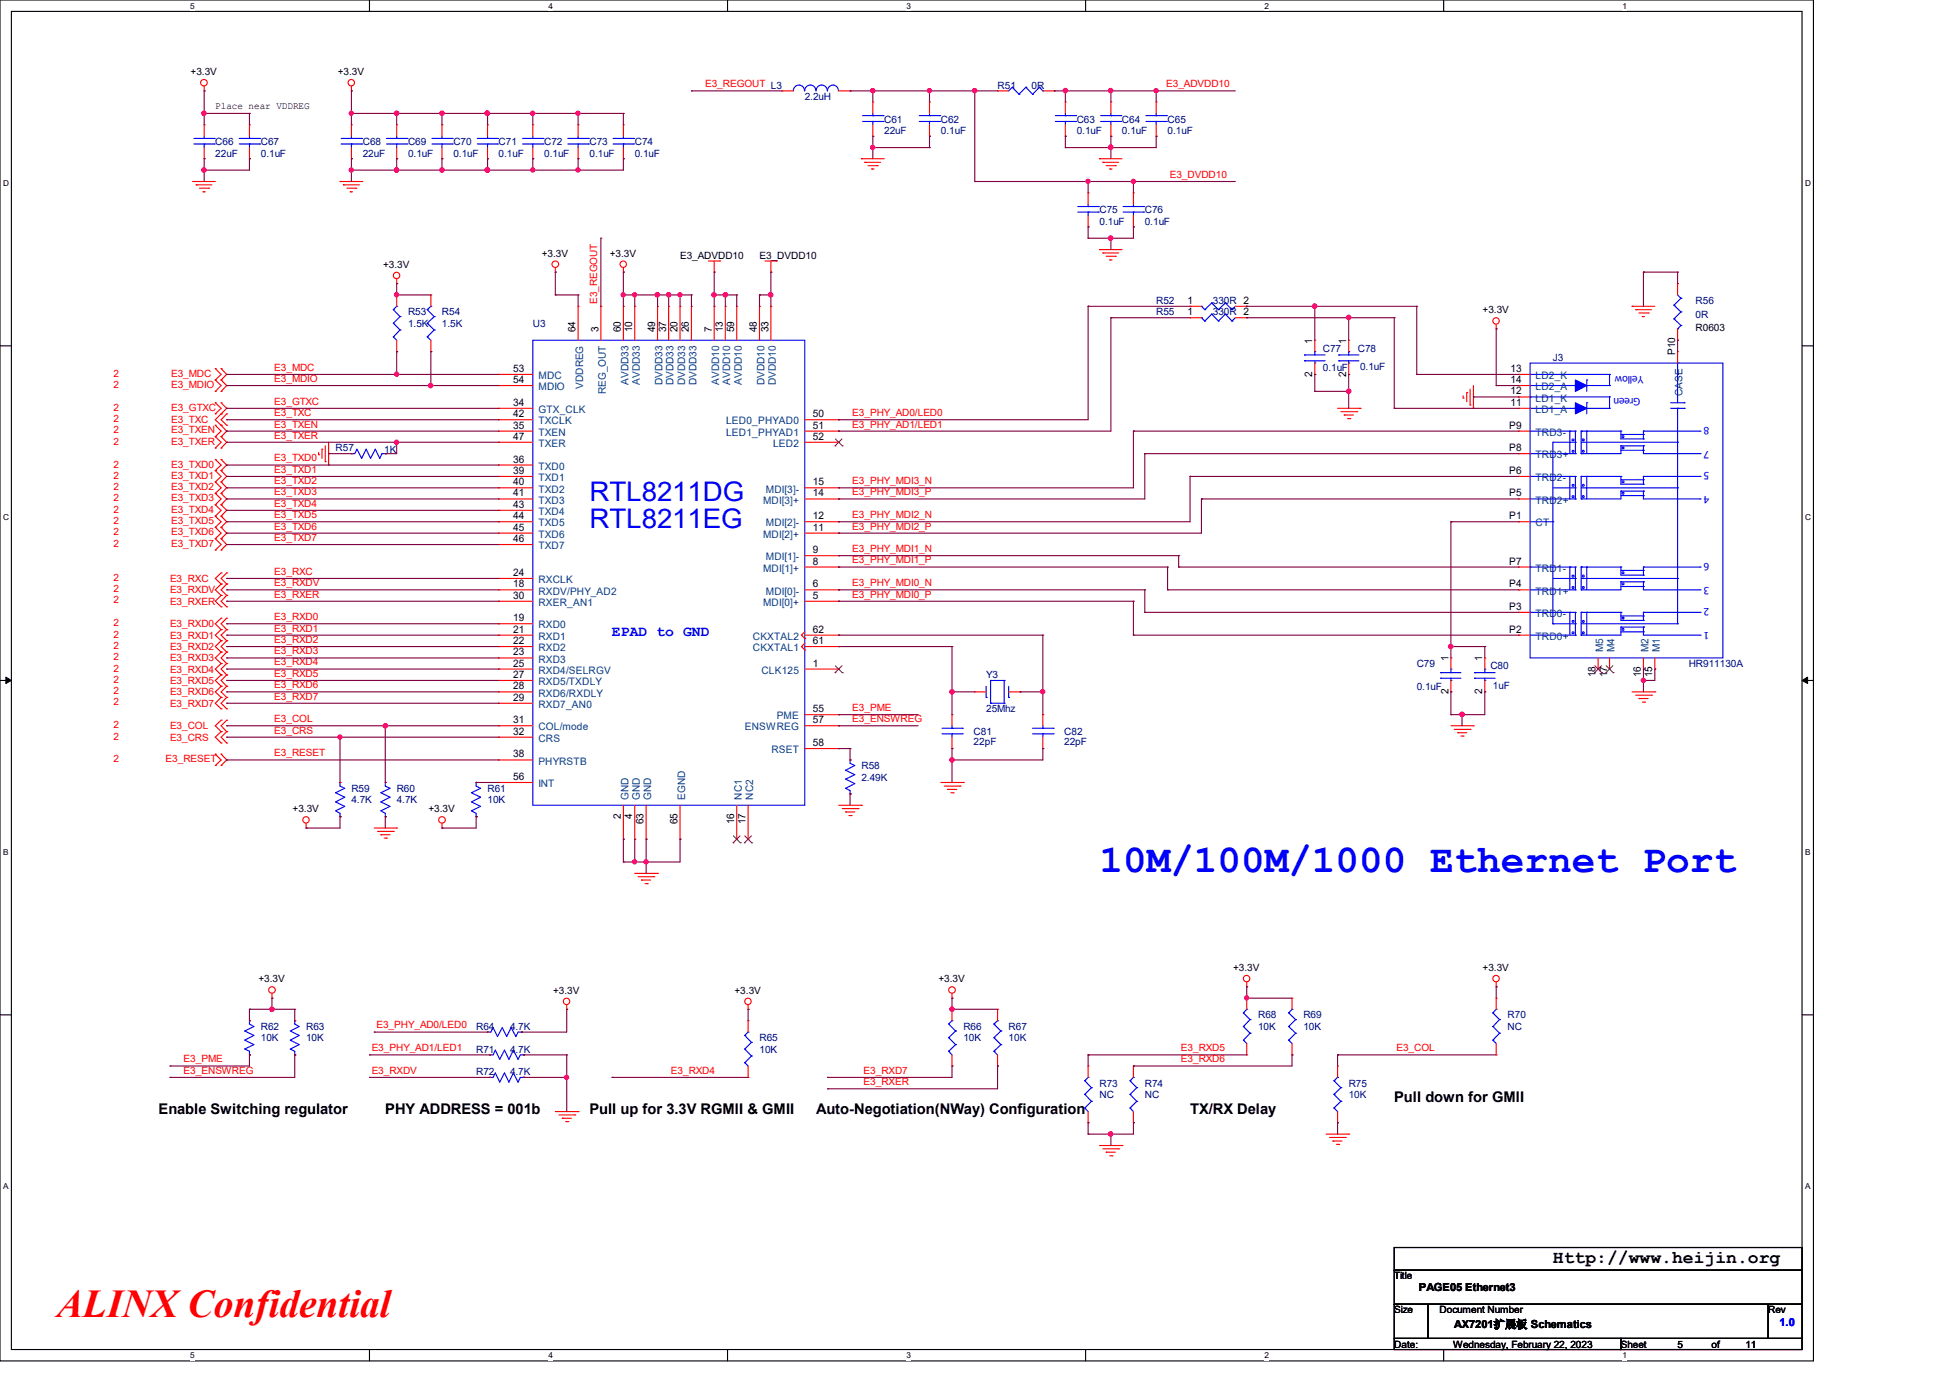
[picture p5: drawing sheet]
<svg xmlns="http://www.w3.org/2000/svg" width="297mm" height="210mm" viewBox="0 0 297 210" stroke-linecap="round" stroke-linejoin="round" font-family="sans-serif">
<defs><g id="words">
<text font-size="6" fill="#00f" x="167.6" y="132.8">10M/100M/1000 Ethernet Port</text>
<text font-size="6" fill="#f00" x="8.6" y="200.6">ALINX Confidential</text>
<g font-size="4.1" fill="#00f">
<text x="89.8" y="76.2">RTL8211DG</text>
<text x="89.8" y="80.5">RTL8211EG</text>
</g>
<text font-size="2.8" x="236.6" y="192.3">Http://www.heijin.org</text>
<text font-size="2.2" fill="#00f" x="93.3" y="96.9">EPAD to GND</text>
<g font-size="2.2">
<text x="212.5" y="167.9">Pull down for GMII</text>
<text x="24.2" y="169.6">Enable Switching regulator</text>
<text x="58.7" y="169.6">PHY ADDRESS = 001b</text>
<text x="89.8" y="169.6">Pull up for 3.3V RGMII &amp; GMII</text>
<text x="124.4" y="169.6">Auto-Negotiation(NWay) Configuration</text>
<text x="181.3" y="169.6">TX/RX Delay</text>
</g>
<g font-size="1.7">
<text x="216.2" y="196.6">PAGE05 Ethernet3</text>
<text x="221.6" y="202.3">AX7201扩展板 Schematics</text>
</g>
<text font-size="1.7" fill="#00f" x="271.2" y="201.9">1.0</text>
<g font-size="1.6">
<text x="181" y="46.3">1</text>
<text x="87.7" y="50.6" transform="rotate(-90 87.7 50.6)">64</text>
<text x="91.2" y="50.6" transform="rotate(-90 91.2 50.6)">3</text>
<text x="94.6" y="50.6" transform="rotate(-90 94.6 50.6)">60</text>
<text x="96.3" y="50.6" transform="rotate(-90 96.3 50.6)">10</text>
<text x="99.8" y="50.6" transform="rotate(-90 99.8 50.6)">49</text>
<text x="101.5" y="50.6" transform="rotate(-90 101.5 50.6)">37</text>
<text x="103.2" y="50.6" transform="rotate(-90 103.2 50.6)">20</text>
<text x="105" y="50.6" transform="rotate(-90 105 50.6)">26</text>
<text x="108.5" y="50.6" transform="rotate(-90 108.5 50.6)">7</text>
<text x="110.1" y="50.6" transform="rotate(-90 110.1 50.6)">13</text>
<text x="111.9" y="50.6" transform="rotate(-90 111.9 50.6)">59</text>
<text x="115.4" y="50.6" transform="rotate(-90 115.4 50.6)">48</text>
<text x="117.1" y="50.6" transform="rotate(-90 117.1 50.6)">33</text>
<text x="181" y="48">1</text>
<text x="200" y="52.3" transform="rotate(-90 200 52.3)">1</text>
<text x="205.1" y="52.3" transform="rotate(-90 205.1 52.3)">1</text>
<text x="78.2" y="56.6">53</text>
<text x="78.2" y="58.3">54</text>
<text x="200" y="57.4" transform="rotate(-90 200 57.4)">2</text>
<text x="205.1" y="57.4" transform="rotate(-90 205.1 57.4)">2</text>
<text x="230.2" y="58.3">14</text>
<text x="230.2" y="56.6">13</text>
<text x="255.3" y="54.1" transform="rotate(-90 255.3 54.1)">P10</text>
<text x="78.2" y="61.8">34</text>
<text x="78.2" y="65.3">35</text>
<text x="78.2" y="63.5">42</text>
<text x="123.9" y="63.5">50</text>
<text x="123.9" y="65.3">51</text>
<text x="230" y="65.3">P9</text>
<text x="230.2" y="61.8">11</text>
<text x="230.2" y="60.1">12</text>
<text x="78.2" y="70.4">36</text>
<text x="78.2" y="67">47</text>
<text x="123.9" y="67">52</text>
<text x="230" y="68.7">P8</text>
<text x="78.2" y="72.2">39</text>
<text x="78.2" y="73.9">40</text>
<text x="78.2" y="75.6">41</text>
<text x="78.2" y="77.3">43</text>
<text x="123.9" y="75.6">14</text>
<text x="123.9" y="73.9">15</text>
<text x="230" y="75.6">P5</text>
<text x="230" y="72.2">P6</text>
<text x="78.2" y="79.1">44</text>
<text x="78.2" y="80.8">45</text>
<text x="78.2" y="82.5">46</text>
<text x="123.9" y="80.8">11</text>
<text x="123.9" y="79.1">12</text>
<text x="230" y="79.1">P1</text>
<text x="78.2" y="89.4">18</text>
<text x="78.2" y="87.7">24</text>
<text x="123.9" y="89.4">6</text>
<text x="123.9" y="86">8</text>
<text x="123.9" y="84.2">9</text>
<text x="230" y="89.4">P4</text>
<text x="230" y="86">P7</text>
<text x="78.2" y="94.6">19</text>
<text x="78.2" y="91.2">30</text>
<text x="123.9" y="91.2">5</text>
<text x="230" y="92.9">P3</text>
<text x="78.2" y="96.3">21</text>
<text x="78.2" y="98.1">22</text>
<text x="78.2" y="99.8">23</text>
<text x="78.2" y="101.5">25</text>
<text x="123.9" y="101.5">1</text>
<text x="123.9" y="98.1">61</text>
<text x="123.9" y="96.3">62</text>
<text x="220.7" y="100.7" transform="rotate(-90 220.7 100.7)">1</text>
<text x="225.9" y="100.7" transform="rotate(-90 225.9 100.7)">1</text>
<text x="230" y="96.3">P2</text>
<text x="78.2" y="103.2">27</text>
<text x="78.2" y="105">28</text>
<text x="78.2" y="106.7">29</text>
<text x="220.7" y="105.7" transform="rotate(-90 220.7 105.7)">2</text>
<text x="225.9" y="105.7" transform="rotate(-90 225.9 105.7)">2</text>
<text x="243.2" y="103.1" transform="rotate(-90 243.2 103.1)">18</text>
<text x="244.9" y="103.1" transform="rotate(-90 244.9 103.1)">17</text>
<text x="250.1" y="103.1" transform="rotate(-90 250.1 103.1)">16</text>
<text x="251.8" y="103.1" transform="rotate(-90 251.8 103.1)">15</text>
<text x="78.2" y="110.1">31</text>
<text x="78.2" y="111.9">32</text>
<text x="123.9" y="108.5">55</text>
<text x="123.9" y="110.1">57</text>
<text x="123.9" y="113.6">58</text>
<text x="78.2" y="115.4">38</text>
<text x="78.2" y="118.8">56</text>
<text x="94.6" y="124.7" transform="rotate(-90 94.6 124.7)">2</text>
<text x="96.3" y="124.7" transform="rotate(-90 96.3 124.7)">4</text>
<text x="98.1" y="125.6" transform="rotate(-90 98.1 125.6)">63</text>
<text x="103.2" y="125.6" transform="rotate(-90 103.2 125.6)">65</text>
<text x="111.9" y="125.6" transform="rotate(-90 111.9 125.6)">16</text>
<text x="113.6" y="125.6" transform="rotate(-90 113.6 125.6)">17</text>
</g>
<g font-size="1.6" fill="#004080">
<text x="82" y="57.7">MDC</text>
<text x="82" y="59.4">MDIO</text>
<text x="88.9" y="59.2" transform="rotate(-90 88.9 59.2)">VDDREG</text>
<text x="95.8" y="58.6" transform="rotate(-90 95.8 58.6)">AVDD33</text>
<text x="97.5" y="58.6" transform="rotate(-90 97.5 58.6)">AVDD33</text>
<text x="101" y="58.7" transform="rotate(-90 101 58.7)">DVDD33</text>
<text x="102.7" y="58.7" transform="rotate(-90 102.7 58.7)">DVDD33</text>
<text x="104.4" y="58.7" transform="rotate(-90 104.4 58.7)">DVDD33</text>
<text x="106.1" y="58.7" transform="rotate(-90 106.1 58.7)">DVDD33</text>
<text x="109.6" y="58.6" transform="rotate(-90 109.6 58.6)">AVDD10</text>
<text x="111.3" y="58.6" transform="rotate(-90 111.3 58.6)">AVDD10</text>
<text x="113" y="58.6" transform="rotate(-90 113 58.6)">AVDD10</text>
<text x="116.5" y="58.7" transform="rotate(-90 116.5 58.7)">DVDD10</text>
<text x="118.2" y="58.7" transform="rotate(-90 118.2 58.7)">DVDD10</text>
<text x="234" y="59.4">LD2_A</text>
<text x="234" y="57.7">LD2_K</text>
<text x="82" y="62.9">GTX_CLK</text>
<text x="82" y="64.6">TXCLK</text>
<text x="92.3" y="60" transform="rotate(-90 92.3 60)">REG_OUT</text>
<text x="110.7" y="64.6">LED0_PHYAD0</text>
<text x="234" y="62.9">LD1_A</text>
<text x="234" y="61.2">LD1_K</text>
<text x="256.4" y="60.3" transform="rotate(-90 256.4 60.3)">CASE</text>
<text x="82" y="66.4">TXEN</text>
<text x="82" y="71.5">TXD0</text>
<text x="82" y="68.1">TXER</text>
<text x="110.7" y="66.4">LED1_PHYAD1</text>
<text x="117.8" y="68.1">LED2</text>
<text x="234" y="69.8">TRD3+</text>
<text x="234" y="66.4">TRD3-</text>
<text x="82" y="73.3">TXD1</text>
<text x="82" y="75">TXD2</text>
<text x="82" y="76.7">TXD3</text>
<text x="116.3" y="76.7">MDI[3]+</text>
<text x="116.7" y="75">MDI[3]-</text>
<text x="234" y="76.7">TRD2+</text>
<text x="234" y="73.3">TRD2-</text>
<text x="82" y="78.4">TXD4</text>
<text x="82" y="80.2">TXD5</text>
<text x="82" y="81.9">TXD6</text>
<text x="82" y="83.6">TXD7</text>
<text x="116.3" y="81.9">MDI[2]+</text>
<text x="116.7" y="80.2">MDI[2]-</text>
<text x="234" y="80.2">CT</text>
<text x="82" y="88.8">RXCLK</text>
<text x="116.3" y="87.1">MDI[1]+</text>
<text x="116.7" y="85.3">MDI[1]-</text>
<text x="234" y="87.1">TRD1-</text>
<text x="82" y="90.5">RXDV/PHY_AD2</text>
<text x="82" y="95.7">RXD0</text>
<text x="82" y="92.3">RXER_AN1</text>
<text x="116.3" y="92.3">MDI[0]+</text>
<text x="116.7" y="90.5">MDI[0]-</text>
<text x="234" y="94">TRD0-</text>
<text x="234" y="90.5">TRD1+</text>
<text x="82" y="97.4">RXD1</text>
<text x="82" y="99.2">RXD2</text>
<text x="82" y="100.9">RXD3</text>
<text x="114.7" y="99.2">CKXTAL1</text>
<text x="114.7" y="97.4">CKXTAL2</text>
<text x="234" y="97.4">TRD0+</text>
<text x="244.3" y="99.4" transform="rotate(-90 244.3 99.4)">M5</text>
<text x="246" y="99.4" transform="rotate(-90 246 99.4)">M4</text>
<text x="251.2" y="99.4" transform="rotate(-90 251.2 99.4)">M2</text>
<text x="252.9" y="99.4" transform="rotate(-90 252.9 99.4)">M1</text>
<text x="82" y="102.6">RXD4/SELRGV</text>
<text x="82" y="104.3">RXD5/TXDLY</text>
<text x="82" y="106.1">RXD6/RXDLY</text>
<text x="82" y="107.8">RXD7_AN0</text>
<text x="116" y="102.6">CLK125</text>
<text x="82" y="111.2">COL/mode</text>
<text x="82" y="113">CRS</text>
<text x="113.5" y="111.2">ENSWREG</text>
<text x="118.4" y="109.6">PME</text>
<text x="82" y="116.5">PHYRSTB</text>
<text x="82" y="119.9">INT</text>
<text x="117.6" y="114.7">RSET</text>
<text x="95.8" y="121.8" transform="rotate(-90 95.8 121.8)">GND</text>
<text x="97.5" y="121.8" transform="rotate(-90 97.5 121.8)">GND</text>
<text x="99.2" y="121.8" transform="rotate(-90 99.2 121.8)">GND</text>
<text x="104.4" y="121.8" transform="rotate(-90 104.4 121.8)">EGND</text>
<text x="113" y="121.8" transform="rotate(-90 113 121.8)">NC1</text>
<text x="114.8" y="121.8" transform="rotate(-90 114.8 121.8)">NC2</text>
</g>
<g font-size="1.5">
<text x="29" y="11.4">+3.3V</text>
<text x="51.5" y="11.4">+3.3V</text>
<text x="32.8" y="16.6">Place near VDDREG</text>
<text x="58.4" y="40.8">+3.3V</text>
<text x="82.5" y="39.1">+3.3V</text>
<text x="92.9" y="39.1">+3.3V</text>
<text x="103.6" y="39.4">E3_ADVDD10</text>
<text x="115.7" y="39.4">E3_DVDD10</text>
<text x="225.9" y="47.7">+3.3V</text>
<text x="258.4" y="50.5">R0603</text>
<text x="44.6" y="123.7">+3.3V</text>
<text x="65.3" y="123.7">+3.3V</text>
<text x="39.4" y="149.6">+3.3V</text>
<text x="143" y="149.6">+3.3V</text>
<text x="187.9" y="147.9">+3.3V</text>
<text x="225.9" y="147.9">+3.3V</text>
<text x="84.3" y="151.3">+3.3V</text>
<text x="111.9" y="151.3">+3.3V</text>
<text x="212.5" y="194.9">Title</text>
<text x="212.5" y="200">Size</text>
<text x="219.4" y="200">Document Number</text>
<text x="269.4" y="200">Rev</text>
<text x="212.5" y="205.2">Date:</text>
<text x="221.4" y="205.2">Wednesday, February 22, 2023</text>
<text x="247" y="205.2">Sheet</text>
<text x="255.6" y="205.2">5</text>
<text x="260.8" y="205.2">of</text>
<text x="266" y="205.2">11</text>
</g>
<g font-size="1.5" fill="#f00">
<text x="107.4" y="13.3">E3_REGOUT L3</text>
<text x="177.7" y="13.3">E3_ADVDD10</text>
<text x="178.3" y="27.1">E3_DVDD10</text>
<text x="91" y="46.3" transform="rotate(-90 91 46.3)">E3_REGOUT</text>
<text x="17.3" y="57.4">2</text>
<text x="17.3" y="59.1">2</text>
<text x="26.1" y="57.4">E3_MDC</text>
<text x="26.1" y="59.1">E3_MDIO</text>
<text x="41.8" y="56.5">E3_MDC</text>
<text x="41.8" y="58.2">E3_MDIO</text>
<text x="17.3" y="64.3">2</text>
<text x="17.3" y="66">2</text>
<text x="17.3" y="62.6">2</text>
<text x="26.1" y="64.4">E3_TXC</text>
<text x="26.1" y="66">E3_TXEN</text>
<text x="26.1" y="62.6">E3_GTXC</text>
<text x="41.8" y="63.4">E3_TXC</text>
<text x="41.8" y="61.6">E3_GTXC</text>
<text x="41.8" y="65.1">E3_TXEN</text>
<text x="129.9" y="65.1">E3_PHY_AD1/LED1</text>
<text x="129.9" y="63.4">E3_PHY_AD0/LED0</text>
<text x="17.3" y="67.7">2</text>
<text x="17.3" y="71.2">2</text>
<text x="26.1" y="67.7">E3_TXER</text>
<text x="26.1" y="71.2">E3_TXD0</text>
<text x="41.8" y="70.3">E3_TXD0</text>
<text x="41.8" y="66.8">E3_TXER</text>
<text x="17.3" y="72.9">2</text>
<text x="17.3" y="74.6">2</text>
<text x="17.3" y="76.4">2</text>
<text x="26.1" y="72.9">E3_TXD1</text>
<text x="26.1" y="74.6">E3_TXD2</text>
<text x="26.1" y="76.4">E3_TXD3</text>
<text x="41.8" y="72">E3_TXD1</text>
<text x="41.8" y="75.4">E3_TXD3</text>
<text x="41.8" y="73.7">E3_TXD2</text>
<text x="41.8" y="77.2">E3_TXD4</text>
<text x="129.9" y="73.7">E3_PHY_MDI3_N</text>
<text x="129.9" y="75.4">E3_PHY_MDI3_P</text>
<text x="17.3" y="78.1">2</text>
<text x="17.3" y="79.8">2</text>
<text x="17.3" y="81.5">2</text>
<text x="17.3" y="83.3">2</text>
<text x="26.1" y="78.1">E3_TXD4</text>
<text x="26.1" y="79.8">E3_TXD5</text>
<text x="26.1" y="81.5">E3_TXD6</text>
<text x="26.1" y="83.3">E3_TXD7</text>
<text x="41.8" y="78.9">E3_TXD5</text>
<text x="41.8" y="82.4">E3_TXD7</text>
<text x="41.8" y="80.6">E3_TXD6</text>
<text x="129.9" y="78.9">E3_PHY_MDI2_N</text>
<text x="129.9" y="80.6">E3_PHY_MDI2_P</text>
<text x="17.3" y="88.5">2</text>
<text x="25.9" y="88.6">E3_RXC</text>
<text x="41.8" y="87.5">E3_RXC</text>
<text x="41.8" y="89.3">E3_RXDV</text>
<text x="129.9" y="85.8">E3_PHY_MDI1_P</text>
<text x="129.9" y="84.1">E3_PHY_MDI1_N</text>
<text x="129.9" y="89.3">E3_PHY_MDI0_N</text>
<text x="17.3" y="90.2">2</text>
<text x="17.3" y="91.9">2</text>
<text x="17.3" y="95.4">2</text>
<text x="25.9" y="90.3">E3_RXDV</text>
<text x="25.9" y="92.1">E3_RXER</text>
<text x="25.9" y="95.5">E3_RXD0</text>
<text x="41.8" y="91">E3_RXER</text>
<text x="41.8" y="94.4">E3_RXD0</text>
<text x="129.9" y="91">E3_PHY_MDI0_P</text>
<text x="17.3" y="97.1">2</text>
<text x="17.3" y="98.8">2</text>
<text x="17.3" y="100.5">2</text>
<text x="25.9" y="97.3">E3_RXD1</text>
<text x="25.9" y="99">E3_RXD2</text>
<text x="25.9" y="100.7">E3_RXD3</text>
<text x="41.8" y="101.3">E3_RXD4</text>
<text x="41.8" y="99.7">E3_RXD3</text>
<text x="41.8" y="97.9">E3_RXD2</text>
<text x="41.8" y="96.2">E3_RXD1</text>
<text x="17.3" y="102.3">2</text>
<text x="17.3" y="104">2</text>
<text x="17.3" y="105.7">2</text>
<text x="17.3" y="107.4">2</text>
<text x="25.9" y="102.4">E3_RXD4</text>
<text x="25.9" y="104.2">E3_RXD5</text>
<text x="25.9" y="105.9">E3_RXD6</text>
<text x="25.9" y="107.6">E3_RXD7</text>
<text x="41.8" y="106.6">E3_RXD7</text>
<text x="41.8" y="104.8">E3_RXD6</text>
<text x="41.8" y="103.1">E3_RXD5</text>
<text x="17.3" y="112.6">2</text>
<text x="17.3" y="110.9">2</text>
<text x="25.9" y="112.8">E3_CRS</text>
<text x="25.9" y="111.1">E3_COL</text>
<text x="41.8" y="110">E3_COL</text>
<text x="41.8" y="111.7">E3_CRS</text>
<text x="129.9" y="110">E3_ENSWREG</text>
<text x="129.9" y="108.3">E3_PME</text>
<text x="17.3" y="116.1">2</text>
<text x="25.2" y="116.1">E3_RESET</text>
<text x="41.8" y="115.2">E3_RESET</text>
<text x="28" y="161.8">E3_PME</text>
<text x="56.6" y="160.1">E3_PHY_AD1/LED1</text>
<text x="57.4" y="156.6">E3_PHY_AD0/LED0</text>
<text x="180" y="160.1">E3_RXD5</text>
<text x="180" y="161.8">E3_RXD6</text>
<text x="212.8" y="160.1">E3_COL</text>
<text x="28" y="163.5">E3_ENSWREG</text>
<text x="56.6" y="163.5">E3_RXDV</text>
<text x="102.2" y="163.5">E3_RXD4</text>
<text x="131.6" y="163.5">E3_RXD7</text>
<text x="131.6" y="165.3">E3_RXER</text>
</g>
<g font-size="1.5" fill="#000080">
<text x="122.6" y="15.2">2.2uH</text>
<text x="152" y="13.5">R51</text>
<text x="157.2" y="13.5">0R</text>
<text x="32.8" y="22.1">C66</text>
<text x="32.8" y="23.9">22uF</text>
<text x="39.8" y="22.1">C67</text>
<text x="39.8" y="23.9">0.1uF</text>
<text x="55.3" y="22.1">C68</text>
<text x="55.3" y="23.9">22uF</text>
<text x="62.2" y="22.1">C69</text>
<text x="62.2" y="23.9">0.1uF</text>
<text x="69.1" y="22.1">C70</text>
<text x="69.1" y="23.9">0.1uF</text>
<text x="76" y="22.1">C71</text>
<text x="76" y="23.9">0.1uF</text>
<text x="82.9" y="22.1">C72</text>
<text x="82.9" y="23.9">0.1uF</text>
<text x="89.8" y="22.1">C73</text>
<text x="89.8" y="23.9">0.1uF</text>
<text x="96.7" y="22.1">C74</text>
<text x="96.7" y="23.9">0.1uF</text>
<text x="134.7" y="18.7">C61</text>
<text x="134.7" y="20.4">22uF</text>
<text x="143.4" y="18.7">C62</text>
<text x="143.4" y="20.4">0.1uF</text>
<text x="164.1" y="18.7">C63</text>
<text x="164.1" y="20.4">0.1uF</text>
<text x="171" y="18.7">C64</text>
<text x="171" y="20.4">0.1uF</text>
<text x="177.9" y="18.7">C65</text>
<text x="177.9" y="20.4">0.1uF</text>
<text x="167.6" y="32.5">C75</text>
<text x="167.6" y="34.2">0.1uF</text>
<text x="174.5" y="32.5">C76</text>
<text x="174.5" y="34.2">0.1uF</text>
<text x="176.2" y="46.3">R52</text>
<text x="184.8" y="46.3">330R 2</text>
<text x="258.4" y="46.3">R56</text>
<text x="62.2" y="48">R53</text>
<text x="62.2" y="49.8">1.5K</text>
<text x="67.4" y="48">R54</text>
<text x="67.4" y="49.8">1.5K</text>
<text x="81.2" y="49.8">U3</text>
<text x="176.2" y="48">R55</text>
<text x="184.8" y="48">330R 2</text>
<text x="201.6" y="53.6">C77</text>
<text x="206.9" y="53.6">C78</text>
<text x="258.4" y="48.4">0R</text>
<text x="201.6" y="56.5">0.1uF</text>
<text x="207.3" y="56.3">0.1uF</text>
<text x="236.6" y="54.9">J3</text>
<text x="51.1" y="68.7">R57</text>
<text x="58.5" y="68.9">1K</text>
<text x="215.9" y="101.6">C79</text>
<text x="227.1" y="101.9">C80</text>
<text x="257.3" y="101.6">HR911130A</text>
<text x="150.3" y="103.3">Y3</text>
<text x="215.9" y="105">0.1uF</text>
<text x="227.5" y="104.9">1uF</text>
<text x="148.4" y="111.9">C81</text>
<text x="148.4" y="113.5">22pF</text>
<text x="150.3" y="108.5">25Mhz</text>
<text x="162.2" y="111.9">C82</text>
<text x="162.2" y="113.5">22pF</text>
<text x="131.3" y="117.1">R58</text>
<text x="131.3" y="118.9">2.49K</text>
<text x="53.6" y="120.6">R59</text>
<text x="53.6" y="122.3">4.7K</text>
<text x="60.5" y="120.6">R60</text>
<text x="60.5" y="122.3">4.7K</text>
<text x="74.3" y="120.6">R61</text>
<text x="74.3" y="122.3">10K</text>
<text x="191.7" y="155.1">R68</text>
<text x="198.6" y="155.1">R69</text>
<text x="229.7" y="155.1">R70</text>
<text x="39.8" y="156.8">R62</text>
<text x="39.8" y="158.6">10K</text>
<text x="46.7" y="156.8">R63</text>
<text x="46.7" y="158.6">10K</text>
<text x="72.6" y="160.3">R71</text>
<text x="72.6" y="156.8">R64</text>
<text x="77.7" y="160.3">4.7K</text>
<text x="77.7" y="156.8">4.7K</text>
<text x="115.7" y="158.6">R65</text>
<text x="115.7" y="160.3">10K</text>
<text x="146.8" y="156.8">R66</text>
<text x="146.8" y="158.6">10K</text>
<text x="153.7" y="156.8">R67</text>
<text x="153.7" y="158.6">10K</text>
<text x="191.7" y="156.8">10K</text>
<text x="198.6" y="156.8">10K</text>
<text x="229.7" y="156.8">NC</text>
<text x="72.6" y="163.7">R72</text>
<text x="77.7" y="163.7">4.7K</text>
<text x="167.6" y="165.5">R73</text>
<text x="167.6" y="167.2">NC</text>
<text x="174.5" y="165.5">R74</text>
<text x="174.5" y="167.2">NC</text>
<text x="205.5" y="165.5">R75</text>
<text x="205.5" y="167.2">10K</text>
</g>
<g font-size="1.5" fill="#00f">
<text x="250.4" y="57.2" transform="rotate(-180 250.4 57.2)">Yellow</text>
<text x="249.9" y="60.7" transform="rotate(-180 249.9 60.7)">Green</text>
<text x="260.5" y="65" transform="rotate(-180 260.5 65)">8</text>
<text x="260.5" y="71.9" transform="rotate(-180 260.5 71.9)">5</text>
<text x="260.5" y="68.6" transform="rotate(-180 260.5 68.6)">7</text>
<text x="260.5" y="75.5" transform="rotate(-180 260.5 75.5)">4</text>
<text x="260.5" y="85.7" transform="rotate(-180 260.5 85.7)">6</text>
<text x="260.5" y="89.3" transform="rotate(-180 260.5 89.3)">3</text>
<text x="260.5" y="92.6" transform="rotate(-180 260.5 92.6)">2</text>
<text x="260.5" y="96.2" transform="rotate(-180 260.5 96.2)">1</text>
</g>
<g font-size="1.3">
<text x="29" y="1.4">5</text>
<text x="83.6" y="1.4">4</text>
<text x="138.1" y="1.4">3</text>
<text x="192.7" y="1.4">2</text>
<text x="247.3" y="1.4">1</text>
<text x=".5" y="28.3">D</text>
<text x="275.1" y="28.3">D</text>
<text x=".5" y="79.2">C</text>
<text x="275.1" y="79.2">C</text>
<text x=".5" y="130.2">B</text>
<text x="275.1" y="130.2">B</text>
<text x=".5" y="181.1">A</text>
<text x="275.1" y="181.1">A</text>
<text x="29" y="206.9">5</text>
<text x="83.6" y="206.9">4</text>
<text x="138.1" y="206.9">3</text>
<text x="192.7" y="206.9">2</text>
<text x="247.3" y="206.9">1</text>
</g>
</g></defs>
<path d="M0 0h276.4v207.3h-276.4zM1.7 1.7h272.9v203.8h-272.9z" fill="none" stroke="#000" stroke-width=".17"/>
<g fill="#fff">
<path d="M29 .2h.7v1.4h-.7z"/>
<path d="M29 205.7h.7v1.4h-.7z"/>
</g>
<path d="M56.3 0v1.7M56.3 205.5v1.8" fill="none" stroke="#000" stroke-width=".17"/>
<g fill="#fff">
<path d="M83.6 .2h.6v1.4h-.6z"/>
<path d="M83.6 205.7h.6v1.4h-.6z"/>
</g>
<path d="M110.9 0v1.7M110.9 205.5v1.8" fill="none" stroke="#000" stroke-width=".17"/>
<g fill="#fff">
<path d="M138.1 .2h.7v1.4h-.7z"/>
<path d="M138.1 205.7h.7v1.4h-.7z"/>
</g>
<path d="M165.4 0v1.7M165.4 205.5v1.8" fill="none" stroke="#000" stroke-width=".17"/>
<g fill="#fff">
<path d="M192.7 .2h.7v1.4h-.7z"/>
<path d="M192.7 205.7h.7v1.4h-.7z"/>
</g>
<path d="M220 0v1.7M220 205.5v1.8" fill="none" stroke="#000" stroke-width=".17"/>
<g fill="#fff">
<path d="M247.3 .2h.6v1.4h-.6z"/>
<path d="M247.3 205.7h.6v1.4h-.6z"/>
<path d="M.5 27.2h.9v1.4h-.9z"/>
<path d="M275.1 27.2h.9v1.4h-.9z"/>
<path d="M.5 78.1h.9v1.4h-.9z"/>
<path d="M275.1 78.1h.9v1.4h-.9z"/>
</g>
<path d="M0 52.7h1.7M274.6 52.7h1.8" fill="none" stroke="#000" stroke-width=".17"/>
<g fill="#fff">
<path d="M.5 129.1h.8v1.4h-.8z"/>
<path d="M275.1 129.1h.8v1.4h-.8z"/>
</g>
<path d="M0 103.6h1.7M274.6 103.6h1.8" fill="none" stroke="#000" stroke-width=".17"/>
<path d="M.9 103.1l.8 .5-.8 .5zM274.6 103.6l.9-.5v1z" fill="#000" stroke="#000" stroke-width=".15"/>
<g fill="#fff">
<path d="M.5 180h.8v1.4h-.8z"/>
<path d="M275.1 180h.8v1.4h-.8z"/>
</g>
<path d="M0 154.6h1.7M274.6 154.6h1.8M212.5 190h62.1v3.5h-62.1zM212.5 193.5h62.1v5.1h-62.1zM212.5 198.6h5.1v5.2h-5.1zM217.6 198.6h51.9v5.2h-51.9zM269.5 198.6h5.1v5.2h-5.1zM212.5 203.8h34.5v1.7h-34.5zM247 203.8h27.6v1.7h-27.6z" fill="none" stroke="#000" stroke-width=".17"/>
<g fill="none" stroke="#f00" stroke-width=".17">
<path d="M31.1 13.8h.1M31.1 19h.1M31.1 13.1v.7M31.1 19v1.7M38 19h.1M38 19v1.7M53.6 13.8h.1M53.6 19h.1M53.6 13.1v.7M53.6 19v1.7M60.5 19h.1M60.5 19v1.7"/>
<path d="M67.4 19h.1M67.4 19v1.7M74.3 19h.1M74.3 19v1.7M81.2 19h.1M81.2 19v1.7M88.1 19h.1M88.1 19v1.7M95 19h.1M95 19v1.7M119.2 13.8h.1M119.2 13.8h1.7"/>
<path d="M127.8 13.8h1.7M129.5 13.8h.1M133 15.5h.1M133 15.5v1.8M133 19v1.7M141.6 15.5h.1M141.6 15.5v1.8M141.6 19v1.7M152 13.8h.1M152 13.8h1.7M158.9 13.8h1.8M160.7 13.8h.1"/>
<path d="M162.3 15.5h.1M162.3 15.5v1.8M162.3 19v1.7M169.3 15.5h.1M169.3 15.5v1.8M169.3 19v1.7M176.2 15.5h.1M176.2 15.5v1.8M176.2 19v1.7M29.4 27.6h.1M29.4 27.6h3.4M29.9 28.2h.1"/>
<path d="M29.9 28.2h2.4M30.4 28.7h1.4M30.9 29.2h.1M30.9 29.2h.4M31.1 24.2h.1M31.1 22.5v1.7M31.8 28.7h.1M38 24.2h.1M38 22.5v1.7M51.8 27.6h.1M51.8 27.6h3.5M52.3 28.2h.1"/>
<path d="M52.3 28.2h2.5M52.9 28.7h1.3M53.4 29.2h.1M53.4 29.2h.3M53.6 24.2h.1M53.6 22.5v1.7M54.2 28.7h.1M60.5 24.2h.1M60.5 22.5v1.7M67.4 24.2h.1M67.4 22.5v1.7M74.3 24.2h.1"/>
<path d="M74.3 22.5v1.7M81.2 24.2h.1M81.2 22.5v1.7M88.1 24.2h.1M88.1 22.5v1.7M95 24.2h.1M95 22.5v1.7M107.9 39.8h1.8M108.8 39.8v1.6M109.7 39.8h.1M116.6 39.8h1.7M117.5 39.8v1.6"/>
<path d="M118.3 39.8h.1M131.3 24.2h.1M131.3 24.2h3.4M131.8 24.7h.1M131.8 24.7h2.4M132.3 25.2h1.4M132.8 25.7h.1M132.8 25.7h.4M133 20.7h.1M133.7 25.2h.1M141.6 20.7h.1M162.3 20.7h.1"/>
<path d="M165.8 29.4h.1M165.8 34.5h.1M165.8 29.4v1.7M165.8 32.8v1.7M167.6 24.2h.1M167.6 38h.1M167.6 24.2h3.4M167.6 38h3.4M168.1 24.7h.1M168.1 38.5h.1M168.1 24.7h2.4M168.1 38.5h2.4"/>
<path d="M168.6 25.2h1.4M168.6 39h1.4M169.1 25.7h.1M169.1 39.6h.1M169.1 25.7h.4M169.1 39.6h.4M169.3 20.7h.1M170 25.2h.1M170 39h.1M172.7 29.4h.1M172.7 34.5h.1M172.7 29.4v1.7"/>
<path d="M172.7 32.8v1.7M176.2 20.7h.1M32.8 56.1h.1M32.8 57.9h.1M32.8 59.6h.1M32.8 56.1l.9 .9-.9 .9M32.8 57.9l.9 .8-.9 .9M33.7 57.9h.1M33.7 56.1h.1M33.7 59.6h.1M33.7 56.1l.8 .9-.8 .9M33.7 57.9l.8 .8-.8 .9"/>
<path d="M60.5 43.2h.1M60.5 53.6h.1M60.5 44.9h.1M60.5 42.5v.7M60.5 44.9v1.8M60.5 51.8v1.8M65.7 53.6h.1M65.7 44.9h.1M65.7 44.9v1.8M65.7 51.8v1.8M76 57h.1M76 58.7h.1"/>
<path d="M76 57h5.2M76 58.7h5.2M84.6 41.4h.1M84.6 40.8v.6M88.1 46.7h.1M88.1 46.7v5.1M91.6 46.7h.1M91.6 46.7v5.1M95 41.4h.1M95 46.7h.1M95 40.8v.6M95 46.7v5.1"/>
<path d="M96.7 46.7h.1M96.7 46.7v5.1M100.2 46.7h.1M100.2 46.7v5.1M101.9 46.7h.1M101.9 46.7v5.1M103.6 46.7h.1M103.6 46.7v5.1M105.4 46.7h.1M105.4 46.7v5.1M108.8 41.4h.1M108.8 46.7h.1"/>
<path d="M108.8 46.7v5.1M110.5 46.7h.1M110.5 46.7v5.1M112.3 46.7h.1M112.3 46.7v5.1M115.7 46.7h.1M115.7 46.7v5.1M117.5 41.4h.1M117.5 46.7h.1M117.5 46.7v5.1M181.4 46.7h.1M181.4 48.4h.1"/>
<path d="M181.4 46.7h1.7M181.4 48.4h1.7M188.3 46.7h1.7M188.3 48.4h1.7M190 46.7h.1M190 48.4h.1M200.4 51.8h.1M200.4 57h.1M200.4 51.8v1.8M200.4 55.3v1.7M205.5 51.8h.1M205.5 57h.1"/>
<path d="M205.5 51.8v1.8M205.5 55.3v1.7M223.5 59.8h.1M223.5 59.8v1.4M224 59.3v2.4M224.5 58.7v3.5M228 50.1h.1M228 49.4v.7M231.4 58.7h.1M231.4 57h.1M231.4 57h1.8M231.4 58.7h1.8"/>
<path d="M248.7 46.7h.1M248.7 46.7h3.5M249.3 47.2h.1M249.3 47.2h2.4M249.8 47.7h1.4M250.3 48.2h.1M250.3 48.2h.3M251.2 47.7h.1M255.7 43.2h.1M255.7 51.8h.1M255.7 53.6h.1M255.7 43.2v1.7"/>
<path d="M255.7 50.1v1.7M255.7 53.6v1.7M32.8 64.8h.1M32.8 66.5h.1M32.8 68.2h.1M32.8 70h.1M32.8 71.7h.1M32.8 73.4h.1M32.8 75.1h.1M32.8 76.9h.1M32.8 61.3h.1M32.8 63h.1"/>
<path d="M32.8 78.6h.1M32.8 64.8l.9 .9-.9 .8M32.8 66.5l.9 .9-.9 .8M32.8 70l.9 .8-.9 .9M32.8 71.7l.9 .9-.9 .8M32.8 73.4l.9 .9-.9 .8M32.8 75.1l.9 .9-.9 .9M32.8 61.3l.9 .9-.9 .8M32.8 76.9l.9 .8-.9 .9M32.8 78.6l.9 .9-.9 .8M33.7 64.8h.1M33.7 63h.1"/>
<path d="M33.7 66.5h.1M33.7 68.2h.1M33.7 71.7h.1M33.7 70h.1M33.7 73.4h.1M33.7 75.1h.1M33.7 76.9h.1M33.7 61.3h.1M33.7 78.6h.1M33.7 61.3l.8 .9-1.7 1.7 .9 .9M33.7 64.8l.8 .9-.8 .8M33.7 66.5l.8 .9-.8 .8"/>
<path d="M33.7 70l.8 .8-.8 .9M33.7 71.7l.8 .9-.8 .8M33.7 73.4l.8 .9-.8 .8M33.7 75.1l.8 .9-.8 .9M33.7 76.9l.8 .8-.8 .9M33.7 78.6l.8 .9-.8 .8M34.5 64.8h.1M34.5 63h.1M34.5 63l-.8 .9 .8 .9M48.6 69.3h.1M48.6 68.9v.4M49.1 68.4h.1"/>
<path d="M49.1 68.4v1.4M49.6 70.3h.1M49.6 67.9v2.4M50.1 70.8h.1M50.1 67.4v3.4M53.6 69.1h.1M58.7 69.1h.1M76 62.2h.1M76 65.7h.1M76 70.8h.1M76 72.6h.1M76 74.3h.1"/>
<path d="M76 76h.1M76 63.9h.1M76 77.7h.1M76 79.5h.1M76 67.4h.1M76 62.2h5.2M76 79.5h5.2M76 76h5.2M76 74.3h5.2M76 65.7h5.2M76 70.8h5.2M76 72.6h5.2"/>
<path d="M76 63.9h5.2M76 77.7h5.2M76 67.4h5.2M122.6 79.5h5.2M122.6 76h5.2M122.6 74.3h5.2M122.6 65.7h5.2M122.6 63.9h5.2M122.6 67.4h5.2M127.8 79.5h.1M127.8 76h.1M127.8 74.3h.1"/>
<path d="M127.8 63.9h.1M127.8 65.7h.1M127.8 67.4h.1M203.8 62.2h3.5M204.3 62.7h2.5M204.9 63.2h.1M204.9 63.2h1.3M205.4 63.8h.3M205.7 63.8h.1M206.8 62.7h.1M207.3 62.2h.1M223 60.6h.1"/>
<path d="M223 60.3v.3M224 61.7h.1M224.5 62.2h.1M231.4 76h.1M231.4 72.6h.1M231.4 69.1h.1M231.4 65.7h.1M231.4 79.5h.1M231.4 62.2h.1M231.4 60.5h.1M231.4 62.2h1.8M231.4 79.5h1.8"/>
<path d="M231.4 76h1.8M231.4 65.7h1.8M231.4 72.6h1.8M231.4 69.1h1.8M231.4 60.5h1.8M32.8 80.3h.1M32.8 82h.1M32.8 83.8h.1M32.8 80.3l.9 .9-.9 .8M32.8 82l.9 .9-.9 .9M33.7 88.9h.1M33.7 87.2h.1"/>
<path d="M33.7 90.7h.1M33.7 92.4h.1M33.7 95.9h.1M33.7 94.1h.1M33.7 97.6h.1M33.7 99.3h.1M33.7 80.3h.1M33.7 82h.1M33.7 83.8h.1M33.7 87.2l-.9 .9 .9 .8M33.7 88.9l-.9 .9 .9 .9M33.7 90.7l-.9 .9 .9 .8"/>
<path d="M33.7 94.1l-.9 .9 .9 .9M33.7 95.9l-.9 .8 .9 .9M33.7 97.6l-.9 .9 .9 .8M33.7 99.3l-.9 .9 .9 .8M33.7 80.3l.8 .9-.8 .8M33.7 82l.8 .9-.8 .9M34.5 88.9h.1M34.5 87.2h.1M34.5 90.7h.1M34.5 92.4h.1M34.5 95.9h.1M34.5 94.1h.1"/>
<path d="M34.5 97.6h.1M34.5 99.3h.1M34.5 87.2l-.8 .9 .8 .8M34.5 88.9l-.8 .9 .8 .9M34.5 90.7l-.8 .9 .8 .8M34.5 94.1l-.8 .9 .8 .9M34.5 95.9l-.8 .8 .8 .9M34.5 97.6l-.8 .9 .8 .8M34.5 99.3l-.8 .9 .8 .8M76 89.8h.1M76 95h.1M76 96.7h.1"/>
<path d="M76 98.5h.1M76 88.1h.1M76 91.6h.1M76 81.2h.1M76 82.9h.1M76 91.6h5.2M76 89.8h5.2M76 81.2h5.2M76 95h5.2M76 96.7h5.2M76 98.5h5.2M76 88.1h5.2"/>
<path d="M76 82.9h5.2M122.1 98.5h.1M122.1 96.7h.1M122.1 98.5l.5 .5M122.1 96.7l.5 .5M122.6 99h.1M122.6 97.2h.1M122.6 91.6h5.2M122.6 89.8h5.2M122.6 86.4h5.2M122.6 84.6h5.2M122.6 81.2h5.2"/>
<path d="M122.6 96.7h5.2M122.6 98.5h5.2M122.6 98l-.5 .5M122.6 96.2l-.5 .5M127.8 91.6h.1M127.8 89.8h.1M127.8 86.4h.1M127.8 84.6h.1M127.8 81.2h.1M127.8 98.5h.1M127.8 96.7h.1M231.4 96.7h.1"/>
<path d="M231.4 93.3h.1M231.4 89.8h.1M231.4 86.4h.1M231.4 89.8h1.8M231.4 86.4h1.8M231.4 96.7h1.8M231.4 93.3h1.8M32.8 114.9h.1M32.8 116.6h.1M32.8 114.9l.9 .8-.9 .9M33.7 101h.1M33.7 102.8h.1"/>
<path d="M33.7 104.5h.1M33.7 106.2h.1M33.7 107.9h.1M33.7 113.2h.1M33.7 111.4h.1M33.7 109.7h.1M33.7 116.6h.1M33.7 114.9h.1M33.7 101l-.9 .9 .9 .9M33.7 102.8l-.9 .8 .9 .9M33.7 104.5l-.9 .9 .9 .8M33.7 106.2l-.9 .9 .9 .8"/>
<path d="M33.7 111.4l-.9 .9 .9 .9M33.7 109.7l-.9 .8 .9 .9M33.7 114.9l.8 .8-.8 .9M34.5 101h.1M34.5 102.8h.1M34.5 104.5h.1M34.5 106.2h.1M34.5 107.9h.1M34.5 113.2h.1M34.5 111.4h.1M34.5 109.7h.1M34.5 101l-.8 .9 .8 .9"/>
<path d="M34.5 102.8l-.8 .8 .8 .9M34.5 104.5l-.8 .9 .8 .8M34.5 106.2l-.8 .9 .8 .8M34.5 111.4l-.8 .9 .8 .9M34.5 109.7l-.8 .8 .8 .9M51.8 119.2h.1M58.7 119.2h.1M72.6 119.2h.1M76 100.2h.1M76 101.9h.1M76 103.6h.1M76 105.4h.1"/>
<path d="M76 107.1h.1M76 110.5h.1M76 115.7h.1M76 119.2h.1M76 112.3h.1M76 119.2h5.2M76 105.4h5.2M76 110.5h5.2M76 101.9h5.2M76 100.2h5.2M76 103.6h5.2M76 107.1h5.2"/>
<path d="M76 115.7h5.2M76 112.3h5.2M122.6 110.5h5.2M122.6 101.9h5.2M122.6 108.8h5.2M122.6 114h5.2M127.8 101.9h.1M127.8 108.8h.1M127.8 110.5h.1M127.8 114h.1M129.5 115.7h.1M143.4 119.2h3.4"/>
<path d="M143.9 119.7h2.4M145.1 108.8h.1M145.1 114h.1M145.1 108.8v1.7M145.1 112.3v1.7M146.3 119.7h.1M146.8 119.2h.1M148.5 105.4h.1M148.5 105.4h1.8M153.7 105.4h1.7M155.4 105.4h.1M158.9 108.8h.1"/>
<path d="M158.9 114h.1M158.9 108.8v1.7M158.9 112.3v1.7M221.1 100.2h.1M221.1 105.4h.1M221.1 110.5h3.4M221.1 100.2v1.7M221.1 103.6v1.8M221.6 111.1h2.4M222.1 111.6h.1M222.1 111.6h1.4M222.6 112.1h.4"/>
<path d="M223 112.1h.1M224 111.1h.1M224.5 110.5h.1M226.3 100.2h.1M226.3 105.4h.1M226.3 100.2v1.7M226.3 103.6v1.8M243.5 101.9h.1M243.5 100.2v1.7M245.3 101.9h.1M245.3 100.2v1.7M248.7 105.4h3.5"/>
<path d="M249.3 105.9h2.4M249.8 106.4h.1M249.8 106.4h1.4M250.3 106.9h.3M250.4 101.9h.1M250.4 100.2v1.7M250.6 106.9h.1M251.7 105.9h.1M252.2 105.4h.1M252.2 101.9h.1M252.2 100.2v1.7M46.7 126.1h.1"/>
<path d="M46.7 125.4v.7M51.8 124.4h.1M57 126.1h3.5M57.5 126.6h2.4M58 127.1h.1M58 127.1h1.4M58.5 127.6h.4M58.7 124.4h.1M58.9 127.6h.1M59.9 126.6h.1M60.5 126.1h.1M67.4 126.1h.1"/>
<path d="M67.4 125.4v.7M72.6 124.4h.1M95 127.8h.1M95 122.6v5.2M96.7 127.8h.1M96.7 133h3.5M96.7 122.6v5.2M97.2 133.5h2.5M97.7 134h.1M97.7 134h1.4M98.3 134.6h.3M98.5 127.8h.1"/>
<path d="M98.5 122.6v5.2M98.6 134.6h.1M99.7 133.5h.1M100.2 133h.1M103.6 127.8h.1M103.6 122.6v5.2M112.3 127.8h.1M112.3 122.6v5.2M114 127.8h.1M114 122.6v5.2M127.8 122.6h3.5M128.4 123.1h2.4"/>
<path d="M128.9 123.7h.1M128.9 123.7h1.4M129.4 124.2h.3M129.5 120.9h.1M129.7 124.2h.1M130.8 123.1h.1M131.3 122.6h.1M144.4 120.2h.1M144.4 120.2h1.4M144.9 120.7h.3M145.2 120.7h.1M38 155.4h.1"/>
<path d="M41.4 152h.1M41.4 151.3v.7M44.9 155.4h.1M74.3 157.2h.1M79.5 157.2h.1M86.4 153.7h.1M86.4 153v.7M114 153.7h.1M114 155.4h.1M114 153v.7M114 155.4v1.8M145.1 152h.1"/>
<path d="M145.1 153.7h.1M145.1 151.3v.7M145.1 153.7v1.7M152 153.7h.1M152 153.7v1.7M190 150.3h.1M190 152h.1M190 149.6v.7M190 152v1.7M190 158.9v1.8M196.9 152h.1M196.9 152v1.7"/>
<path d="M196.9 158.9v1.8M228 150.3h.1M228 152h.1M228 149.6v.7M228 152v1.7M228 158.9v1.8M38 160.7h.1M44.9 160.7h.1M74.6 160.7h.1M74.6 164.1h.1M79.8 160.7h.1M79.8 164.1h.1"/>
<path d="M84.6 169.3h3.5M85.2 169.8h2.4M85.7 170.3h.1M85.7 170.3h1.4M86.2 170.8h.3M86.5 170.8h.1M87.6 169.8h.1M88.1 169.3h.1M114 164.1h.1M114 162.3v1.8M145.1 162.3h.1M145.1 160.7v1.6"/>
<path d="M152 162.3h.1M152 160.7v1.6M165.8 171h.1M165.8 162.3h.1M165.8 162.3v1.8M165.8 169.3v1.7M167.6 174.5h3.4M168.1 175h2.4M168.6 175.5h.1M168.6 175.5h1.4M169.1 176h.4M169.5 176h.1"/>
<path d="M170.5 175h.1M171 174.5h.1M172.7 171h.1M172.7 162.3h.1M172.7 162.3v1.8M172.7 169.3v1.7M190 160.7h.1M196.9 160.7h.1M202.1 172.7h3.4M202.6 173.2h2.4M203.1 173.8h.1M203.1 173.8h1.4"/>
<path d="M203.7 174.3h.3M203.8 171h.1M203.8 162.3h.1M203.8 162.3v1.8M203.8 169.3v1.7M204 174.3h.1M205 173.2h.1M205.5 172.7h.1M228 160.7h.1"/>
<circle cx="31.1" cy="12.6" r=".5"/>
<circle cx="53.5" cy="12.6" r=".49"/>
<circle cx="60.4" cy="42" r=".49"/>
<circle cx="84.6" cy="40.2" r=".5"/>
<circle cx="95" cy="40.2" r=".49"/>
<circle cx="228" cy="48.9" r=".49"/>
<circle cx="46.6" cy="124.9" r=".49"/>
<circle cx="67.4" cy="124.9" r=".5"/>
<circle cx="41.5" cy="150.8" r=".5"/>
<circle cx="86.3" cy="152.5" r=".49"/>
<circle cx="114" cy="152.5" r=".49"/>
<circle cx="145.1" cy="150.8" r=".5"/>
<circle cx="190" cy="149" r=".49"/>
<circle cx="228" cy="149" r=".49"/>
</g>
<g fill="none" stroke="#00f" stroke-width=".17">
<path d="M122.6 13.8a.85 .85 0 0 0-.9-.8 .85 .85 0 0 0-.8 .8M124.3 13.8a.85 .85 0 0 0-.8-.8 .85 .85 0 0 0-.9 .8M126.1 13.8a.85 .85 0 0 0-.9-.8 .85 .85 0 0 0-.8 .8M127.8 13.8a.83 .83 0 0 0-.9-.8 .83 .83 0 0 0-.8 .8M131.4 18.5h3.2M131.4 17.6h3.2M133 17.6h.1M133 18.5h.1M133 17.3v.3M133 18.5v.5M134.6 18.5h.1M134.6 17.6h.1"/>
<path d="M140.1 18.5h3.1M140.1 17.6h3.1M141.6 17.6h.1M141.6 18.5h.1M141.6 17.3v.3M141.6 18.5v.5M143.2 18.5h.1M143.2 17.6h.1M154.3 13.3h.1M154.3 13.3l-.6 .5M154.3 13.3l1 1.1M155.3 14.4h.1"/>
<path d="M156.3 13.3h.1M156.3 13.3l-1 1.1M156.3 13.3l1.1 1.1M157.4 14.4h.1M158.4 13.3h.1M158.4 13.3l-1 1.1M158.4 13.3l.5 .5M158.9 13.8h.1M160.8 18.5h3.1M160.8 17.6h3.1M162.3 17.6h.1M162.3 18.5h.1"/>
<path d="M162.3 17.3v.3M162.3 18.5v.5M163.9 18.5h.1M163.9 17.6h.1M167.7 18.5h3.1M167.7 17.6h3.1M169.3 17.6h.1M169.3 18.5h.1M169.3 17.3v.3M169.3 18.5v.5M170.8 18.5h.1M170.8 17.6h.1"/>
<path d="M174.6 18.5h3.2M174.6 17.6h3.2M176.2 17.6h.1M176.2 18.5h.1M176.2 17.3v.3M176.2 18.5v.5M177.8 18.5h.1M177.8 17.6h.1M29.5 21.9h3.1M29.5 21.1h3.1M31.1 21.1h.1M31.1 21.9h.1"/>
<path d="M31.1 20.7v.4M31.1 21.9v.6M32.6 21.9h.1M32.6 21.1h.1M36.4 21.9h3.2M36.4 21.1h3.2M38 21.1h.1M38 21.9h.1M38 20.7v.4M38 21.9v.6M39.6 21.9h.1M39.6 21.1h.1"/>
<path d="M52 21.9h3.1M52 21.1h3.1M53.6 21.1h.1M53.6 21.9h.1M53.6 20.7v.4M53.6 21.9v.6M55.1 21.9h.1M55.1 21.1h.1M58.9 21.9h3.1M58.9 21.1h3.1M60.5 21.1h.1M60.5 21.9h.1"/>
<path d="M60.5 20.7v.4M60.5 21.9v.6M62 21.9h.1M62 21.1h.1M65.8 21.9h3.1M65.8 21.1h3.1M67.4 21.1h.1M67.4 21.9h.1M67.4 20.7v.4M67.4 21.9v.6M68.9 21.9h.1M68.9 21.1h.1"/>
<path d="M72.7 21.9h3.1M72.7 21.1h3.1M74.3 21.1h.1M74.3 21.9h.1M74.3 20.7v.4M74.3 21.9v.6M75.8 21.9h.1M75.8 21.1h.1M79.6 21.9h3.2M79.6 21.1h3.2M81.2 21.1h.1M81.2 21.9h.1"/>
<path d="M81.2 20.7v.4M81.2 21.9v.6M82.8 21.9h.1M82.8 21.1h.1M86.5 21.9h3.2M86.5 21.1h3.2M88.1 21.1h.1M88.1 21.9h.1M88.1 20.7v.4M88.1 21.9v.6M89.7 21.9h.1M89.7 21.1h.1"/>
<path d="M93.4 21.9h3.2M93.4 21.1h3.2M95 21.1h.1M95 21.9h.1M95 20.7v.4M95 21.9v.6M96.6 21.9h.1M96.6 21.1h.1M164.3 32.3h3.1M164.3 31.5h3.1M165.8 31.5h.1M165.8 32.3h.1"/>
<path d="M165.8 31.1v.4M165.8 32.3v.5M167.4 32.3h.1M167.4 31.5h.1M171.2 32.3h3.1M171.2 31.5h3.1M172.7 31.5h.1M172.7 32.3h.1M172.7 31.1v.4M172.7 32.3v.5M174.3 32.3h.1M174.3 31.5h.1"/>
<path d="M59.9 51.3h.1M59.9 49.2h.1M59.9 47.2h.1M59.9 51.3l.6 .5M59.9 49.2l1.1 1M59.9 47.2l1.1 1M60.5 46.7h.1M60.5 46.7l-.6 .5M61 50.2h.1M61 48.2h.1M61 50.2l-1.1 1.1M61 48.2l-1.1 1"/>
<path d="M65.1 51.3h.1M65.1 49.2h.1M65.1 47.2h.1M65.1 51.3l.6 .5M65.1 49.2l1.1 1M65.1 47.2l1.1 1M65.7 46.7h.1M65.7 46.7l-.6 .5M66.2 50.2h.1M66.2 48.2h.1M66.2 50.2l-1.1 1.1M66.2 48.2l-1.1 1"/>
<path d="M81.2 51.8h41.4v70.8h-41.4zM183.1 46.7h.1M183.1 48.4h.1M183.1 46.7l.5 .5M183.1 48.4l.5 .5M183.6 47.2h.1M183.6 48.9h.1M184.7 46.1h.1M184.7 47.8h.1M184.7 46.1l1 1.1M184.7 46.1l-1.1 1.1M184.7 47.8l1 1.1"/>
<path d="M184.7 47.8l-1.1 1.1M185.7 47.2h.1M185.7 48.9h.1M186.7 46.1h.1M186.7 47.8h.1M186.7 46.1l1 1.1M186.7 46.1l-1 1.1M186.7 47.8l1 1.1M186.7 47.8l-1 1.1M187.7 47.2h.1M187.7 48.9h.1M188.3 46.7l-.6 .5"/>
<path d="M188.3 48.4l-.6 .5M198.8 54.1h.1M198.8 54.9h.1M198.8 54.1h3.1M198.8 54.9h3.1M200.4 53.6h.1M200.4 55.3h.1M200.4 53.6v.5M200.4 54.9v.4M204 54.1h.1M204 54.9h.1M204 54.1h3.1"/>
<path d="M204 54.9h3.1M205.5 53.6h.1M205.5 55.3h.1M205.5 53.6v.5M205.5 54.9v.4M233.2 55.3h29.4v44.9h-29.4zM233.2 57h.1M233.2 58.7h12.1M233.2 57h12.1M241.8 57.9h.1M241.8 57.9v1.7M245.3 58.7h.1"/>
<path d="M245.3 57h.1M245.3 57v1.7M255.1 46.5h.1M255.1 48.6h.1M255.1 46.5l1.1 1M255.1 48.6l1.1 1M255.7 50.1h.1M255.7 57h.1M255.7 55.3h.1M255.7 44.9l.5 .5M255.7 55.3v6M256.2 45.4h.1"/>
<path d="M256.2 47.5h.1M256.2 49.6h.1M256.2 45.4l-1.1 1.1M256.2 47.5l-1.1 1.1M256.2 49.6l-.5 .5M53.6 69.1h.1M53.6 69.1h.5l.3-.7 .7 1.4 .7-1.4 .7 1.4 .7-1.4 .7 1.4 .3-.7h.5M58.7 69.1h.1M233.2 72.6h.1M233.2 65.7h.1M233.2 60.5h.1M233.2 69.1h6.9"/>
<path d="M233.2 72.6h6.9M233.2 76h6.9M233.2 65.7h6.9M233.2 79.5h3.4M233.2 62.2h12.1M233.2 60.5h12.1M236.6 79.5h.1M236.6 74.3h3.5M239.2 72.6h.1M239.2 65.7h.1M239.2 65.7v3.4M239.2 72.6v3.4"/>
<path d="M240.1 76h.1M240.1 74.3h.1M240.1 72.6h.1M240.1 69.1h.1M240.1 67.4h.1M240.1 65.7h.1M240.1 65.7v3.4M240.1 72.6v3.4M240.1 67.4h-3.5v27.6M241 72.6h.1M241 76h.1M241 65.7h.1"/>
<path d="M241 69.1h.1M241 65.7v3.4M241 72.6v3.4M241 72.6h6M241 74.3h14.7M241 65.7h6M241 67.4h14.7M241.8 72.6h.1M241.8 65.7h.1M241.8 61.3h.1M241.8 61.3v1.7M241.8 65.7v3.4"/>
<path d="M241.8 72.6v3.4M245.3 62.2h.1M245.3 60.5h.1M245.3 60.5v1.7M247 74.8h.1M247 72.6h.1M247 67.9h.1M247 65.7h.1M247 67.9v1.2h-6M247 65.7v1.1h3.4M247 72.6v1.1h3.4M247 74.8v1.2h-6"/>
<path d="M247 75.5h3.4M247 73.1h3.4M247 74.8h3.4M247 68.6h3.4M247 66.2h3.4M247 67.9h3.4M250.4 73.7h.1M250.4 72.6h.1M250.4 74.8h.1M250.4 75.5h.1M250.4 73.1h.1M250.4 66.8h.1"/>
<path d="M250.4 65.7h.1M250.4 67.9h.1M250.4 68.6h.1M250.4 66.2h.1M250.4 67.9v1.2h8.7M250.4 65.7v1.1M250.4 72.6v1.1M250.4 74.8v1.2h8.7M250.4 72.6h8.7M250.4 65.7h8.7M254.6 62.2h2.1M254.6 61.3h2.1"/>
<path d="M255.7 74.3h.1M255.7 67.4h.1M255.7 62.2h.1M255.7 62.2v32.8M256.7 62.2h.1M256.7 61.3h.1M259.1 72.6h.1M259.1 76h.1M259.1 65.7h.1M259.1 69.1h.1M233.2 93.3h.1M233.2 86.4h.1"/>
<path d="M233.2 96.7h6.9M233.2 93.3h6.9M233.2 86.4h6.9M233.2 89.8h6.9M236.6 95h.1M236.6 95h3.5M236.6 88.1h3.5M239.2 93.3h.1M239.2 86.4h.1M239.2 86.4v3.4M239.2 93.3v3.4M240.1 96.7h.1"/>
<path d="M240.1 93.3h.1M240.1 95h.1M240.1 89.8h.1M240.1 88.1h.1M240.1 86.4h.1M240.1 86.4v3.4M240.1 93.3v3.4M241 93.3h.1M241 96.7h.1M241 86.4h.1M241 89.8h.1M241 93.3h6"/>
<path d="M241 86.4v3.4M241 93.3v3.4M241 95h14.7M241 86.4h6M241 88.1h14.7M241.8 93.3h.1M241.8 86.4h.1M241.8 86.4v3.4M241.8 93.3v3.4M247 93.3h.1M247 95.5h.1M247 88.6h.1"/>
<path d="M247 86.4h.1M247 95.5v1.2h-6M247 95.5h3.4M247 96.2h3.4M247 93.3v1.2h3.4M247 93.8h3.4M247 86.4v1.2h3.4M247 88.6v1.2h-6M247 89.3h3.4M247 86.9h3.4M247 88.6h3.4M250.4 95.5h.1"/>
<path d="M250.4 96.2h.1M250.4 94.5h.1M250.4 93.8h.1M250.4 93.3h.1M250.4 87.6h.1M250.4 86.4h.1M250.4 88.6h.1M250.4 89.3h.1M250.4 86.9h.1M250.4 95.5v1.2h8.7M250.4 93.3h8.7M250.4 86.4v1.2"/>
<path d="M250.4 88.6v1.2h8.7M250.4 93.3v1.2M250.4 86.4h8.7M255.7 95h.1M255.7 88.1h.1M259.1 96.7h.1M259.1 93.3h.1M259.1 86.4h.1M259.1 89.8h.1M51.8 119.2h.1M51.8 119.2v.5l.7 .4-1.4 .6 1.4 .7-1.4 .7 1.4 .7-1.4 .7 .7 .4v.5M58.7 119.2h.1"/>
<path d="M58.7 119.2v.5l.7 .4-1.4 .6 1.4 .7-1.4 .7 1.4 .7-1.4 .7 .7 .4v.5M72.6 119.2h.1M72.6 119.2v.5l.6 .4-1.4 .6 1.4 .7-1.4 .7 1.4 .7-1.4 .7 .8 .4v.5M129.5 115.7h.1M129.5 115.7v.5l.8 .4-1.4 .7 1.4 .7-1.4 .7 1.4 .6-1.4 .8 .6 .3v.5M143.6 111.8h3M143.6 110.9h3M145.1 110.9h.1M145.1 111.8h.1M145.1 110.5v.4M145.1 111.8v.5M146.6 111.8h.1"/>
<path d="M146.6 110.9h.1M150.3 106.2h.1M150.3 104.5v1.7M151 107.1h.1M151 103.6h.1M151 103.6v3.5M151 107.1h2M151 103.6h2M153 107.1h.1M153 103.6h.1M153 103.6v3.5M153.7 106.2h.1"/>
<path d="M153.7 104.5v1.7M157.4 111.8h3.1M157.4 110.9h3.1M158.9 110.9h.1M158.9 111.8h.1M158.9 110.5v.4M158.9 111.8v.5M160.5 111.8h.1M160.5 110.9h.1M219.5 102.4h.1M219.5 103.3h.1M219.5 102.4h3.1"/>
<path d="M219.5 103.3h3.1M221.1 101.9h.1M221.1 103.6h.1M221.1 101.9v.5M221.1 103.3v.3M224.7 102.4h.1M224.7 103.3h.1M224.7 102.4h3.1M224.7 103.3h3.1M226.3 101.9h.1M226.3 103.6h.1M226.3 101.9v.5"/>
<path d="M226.3 103.3v.3M51.8 124.4h.1M58.7 124.4h.1M72.6 124.4h.1M129.5 120.9h.1M38 155.4h.1M38 155.4v.6l.7 .3-1.4 .7 1.4 .7-1.4 .7 1.4 .7-1.4 .7 .7 .3v.6M44.9 155.4h.1M44.9 155.4v.6l.7 .3-1.4 .7 1.4 .7-1.4 .7 1.4 .7-1.4 .7 .7 .3v.6M74.3 157.2h.1M74.3 157.2h.5l.3-.7 .7 1.4 .7-1.4 .7 1.4 .7-1.4 .7 1.4 .4-.7h.5M79.5 157.2h.1"/>
<path d="M113.5 159.8h.1M113.5 157.7h.1M113.5 159.8l1 1M113.5 157.7l1 1M114 157.2h.1M114 157.2l-.5 .5M114.5 158.7h.1M114.5 158.7l-1 1.1M144.6 158h.1M144.6 156h.1M144.6 158l1 1.1M144.6 156l1 1"/>
<path d="M145.1 155.4h.1M145.1 155.4l-.5 .6M145.6 159.1h.1M145.6 157h.1M145.6 159.1l-1 1M145.6 157l-1 1M151.5 158h.1M151.5 156h.1M151.5 158l1 1.1M151.5 156l1 1M152 155.4h.1M152 155.4l-.5 .6"/>
<path d="M152.5 159.1h.1M152.5 157h.1M152.5 159.1l-1 1M152.5 157l-1 1M189.5 158.4h.1M189.5 156.3h.1M189.5 154.3h.1M189.5 158.4l.5 .5M189.5 156.3l1 1.1M189.5 154.3l1 1M190 153.7h.1M190 153.7l-.5 .6"/>
<path d="M190.5 157.4h.1M190.5 155.3h.1M190.5 157.4l-1 1M190.5 155.3l-1 1M196.4 158.4h.1M196.4 156.3h.1M196.4 154.3h.1M196.4 158.4l.5 .5M196.4 156.3l1 1.1M196.4 154.3l1 1M196.9 153.7h.1M196.9 153.7l-.5 .6"/>
<path d="M197.4 157.4h.1M197.4 155.3h.1M197.4 157.4l-1 1M197.4 155.3l-1 1M227.5 158.4h.1M227.5 156.3h.1M227.5 154.3h.1M227.5 158.4l.5 .5M227.5 156.3l1 1.1M227.5 154.3l1 1M228 153.7h.1M228 153.7l-.5 .6"/>
<path d="M228.5 157.4h.1M228.5 155.3h.1M228.5 157.4l-1 1M228.5 155.3l-1 1M38 160.7h.1M44.9 160.7h.1M74.6 160.7h.1M74.6 164.1h.1M74.6 160.7h.5l.4-.8 .7 1.4 .7-1.4 .7 1.4 .6-1.4 .8 1.4 .3-.6h.5M74.6 164.1h.5l.4-.7 .7 1.4 .7-1.4 .7 1.4 .6-1.4 .8 1.4 .3-.7h.5M79.8 160.7h.1M79.8 164.1h.1"/>
<path d="M113.5 161.8h.1M113.5 161.8l.5 .5M114.5 160.8h.1M114.5 160.8l-1 1M144.6 160.1h.1M144.6 160.1l.5 .6M151.5 160.1h.1M151.5 160.1l.5 .6M165.3 168.7h.1M165.3 166.7h.1M165.3 164.6h.1M165.3 168.7l.5 .6"/>
<path d="M165.3 166.7l1 1M165.3 164.6l1 1.1M165.8 164.1h.1M165.8 164.1l-.5 .5M166.3 167.7h.1M166.3 165.7h.1M166.3 167.7l-1 1M166.3 165.7l-1 1M172.2 168.7h.1M172.2 166.7h.1M172.2 164.6h.1M172.2 168.7l.5 .6"/>
<path d="M172.2 166.7l1 1M172.2 164.6l1 1.1M172.7 164.1h.1M172.7 164.1l-.5 .5M173.2 167.7h.1M173.2 165.7h.1M173.2 167.7l-1 1M173.2 165.7l-1 1M203.3 168.7h.1M203.3 166.7h.1M203.3 164.6h.1M203.3 168.7l.5 .6"/>
<path d="M203.3 166.7l1 1M203.3 164.6l1 1.1M203.8 164.1h.1M203.8 164.1l-.5 .5M204.3 167.7h.1M204.3 165.7h.1M204.3 167.7l-1 1M204.3 165.7l-1 1"/>
<circle cx="239.7" cy="73.9" r=".15"/>
<circle cx="239.7" cy="68.7" r=".15"/>
<circle cx="239.7" cy="67" r=".15"/>
<circle cx="239.7" cy="75.6" r=".15"/>
<circle cx="241.3" cy="75.6" r=".15"/>
<circle cx="241.3" cy="68.7" r=".15"/>
<circle cx="241.3" cy="73.9" r=".15"/>
<circle cx="241.3" cy="67" r=".15"/>
<circle cx="247.3" cy="73.4" r=".15"/>
<circle cx="247.3" cy="66.5" r=".15"/>
<circle cx="247.3" cy="75.1" r=".15"/>
<circle cx="247.3" cy="68.2" r=".15"/>
<circle cx="239.7" cy="87.7" r=".15"/>
<circle cx="239.7" cy="96.4" r=".15"/>
<circle cx="239.7" cy="94.6" r=".15"/>
<circle cx="239.7" cy="89.5" r=".15"/>
<circle cx="241.3" cy="94.6" r=".15"/>
<circle cx="241.3" cy="96.4" r=".15"/>
<circle cx="241.3" cy="87.7" r=".15"/>
<circle cx="241.3" cy="89.5" r=".15"/>
<circle cx="247.3" cy="95.9" r=".15"/>
<circle cx="247.3" cy="87.2" r=".15"/>
<circle cx="247.3" cy="94.1" r=".15"/>
<circle cx="247.3" cy="88.9" r=".15"/>
</g>
<g fill="none" stroke="#804000" stroke-width=".15">
<path d="M127.3 67.9h.1M127.3 66.8l1.1 1.1M128.3 66.8l-1 1.1M128.4 67.9h.1M127.3 102.4h.1M127.3 101.4l1.1 1M128.3 101.4l-1 1M128.4 102.4h.1M243 102.4h.1M243 101.4l1.1 1M244.1 101.4l-1.1 1M244.1 102.4h.1"/>
<path d="M244.7 102.4h.1M244.8 101.4l1 1M245.8 101.4l-1.1 1M245.8 102.4h.1M111.7 128.4h.1M111.8 127.3l1 1.1M112.8 127.3l-1.1 1.1M112.8 128.4h.1M113.5 128.4h.1M113.5 127.3l1.1 1.1M114.5 127.3l-1 1.1M114.6 128.4h.1"/>
</g>
<g fill="#00f" stroke="#00f" stroke-width=".17">
<path d="M240.1 61.3l1.7 .9-1.7 .8z" fill-rule="evenodd"/>
<path d="M240.1 57.9l1.7 .8-1.7 .9z" fill-rule="evenodd"/>
</g>
<g fill="none" stroke="#800040" stroke-width=".17">
<path d="M31.1 13.8h.1M31.1 17.3h.1M31.1 13.8v5.2M31.1 17.3h6.9M38 17.3h.1M38 17.3v1.7M53.6 13.8h.1M53.6 17.3h.1M53.6 13.8v5.2M53.6 17.3h41.4M60.5 17.3h.1M60.5 17.3v1.7"/>
<path d="M67.4 17.3h.1M67.4 17.3v1.7M74.3 17.3h.1M74.3 17.3v1.7M81.2 17.3h.1M81.2 17.3v1.7M88.1 17.3h.1M88.1 17.3v1.7M95 17.3h.1M95 17.3v1.7M105.4 13.8h.1M105.4 13.8h13.8"/>
<path d="M129.5 13.8h.1M129.5 13.8h22.5M133 13.8h.1M133 13.8v1.7M141.6 13.8h.1M141.6 13.8v1.7M148.5 13.8h.1M148.5 13.8v13.8M160.7 13.8h.1M160.7 13.8h27.6M162.3 13.8h.1M162.3 13.8v1.7"/>
<path d="M169.3 13.8h.1M169.3 13.8v1.7M176.2 13.8h.1M176.2 13.8v1.7M31.1 24.2h.1M31.1 25.9h.1M31.1 24.2v3.4M38 24.2h.1M38 24.2v1.7h-6.9M53.6 24.2h.1M53.6 25.9h.1M53.6 24.2v3.4"/>
<path d="M60.5 25.9h.1M60.5 24.2h.1M60.5 24.2v1.7M67.4 24.2h.1M67.4 25.9h.1M67.4 24.2v1.7M74.3 24.2h.1M74.3 25.9h.1M74.3 24.2v1.7M81.2 25.9h.1M81.2 24.2h.1M81.2 24.2v1.7"/>
<path d="M88.1 24.2h.1M88.1 25.9h.1M88.1 24.2v1.7M91.6 36.3h.1M91.6 36.3v10.4M95 24.2h.1M95 24.2v1.7h-41.4M133 20.7h.1M133 22.5h.1M133 20.7v3.5M133 22.5h8.6M141.6 22.5h.1"/>
<path d="M141.6 20.7h.1M141.6 20.7v1.8M148.5 27.6h.1M148.5 27.6h39.8M162.3 22.5h.1M162.3 20.7h.1M162.3 20.7v1.8M165.8 27.6h.1M165.8 34.5h.1M165.8 36.3h.1M165.8 27.6v1.8M165.8 34.5v1.8"/>
<path d="M169.3 36.3h.1M169.3 20.7h.1M169.3 22.5h.1M169.3 20.7v3.5M169.3 36.3v1.7M172.7 27.6h.1M172.7 34.5h.1M172.7 27.6v1.8M172.7 34.5v1.8h-6.9M176.2 20.7h.1M176.2 20.7v1.8h-13.9M34.5 57h.1"/>
<path d="M34.5 58.7h.1M34.5 57h41.5M34.5 58.7h41.5M60.5 57h.1M60.5 53.6h.1M60.5 44.9h.1M60.5 43.2h.1M60.5 43.2v1.7M60.5 53.6v3.4M60.5 44.9h5.2M65.7 58.7h.1M65.7 53.6h.1"/>
<path d="M65.7 53.6v5.1M84.6 44.9h.1M84.6 41.4h.1M84.6 44.9h3.5M84.6 41.4v3.5M88.1 44.9h.1M88.1 44.9v1.8M95 44.9h.1M95 41.4h.1M95 41.4v5.3M95 44.9h10.4M96.7 44.9h.1"/>
<path d="M96.7 44.9v1.8M100.2 44.9h.1M100.2 44.9v1.8M101.9 44.9h.1M101.9 44.9v1.8M103.6 44.9h.1M103.6 44.9v1.8M105.4 44.9h.1M105.4 44.9v1.8M108.8 44.9h.1M108.8 41.4h.1M108.8 44.9h3.5"/>
<path d="M108.8 41.4v5.3M110.5 44.9h.1M110.5 44.9v1.8M112.3 44.9h.1M112.3 44.9v1.8M115.7 44.9h.1M115.7 44.9h1.8M115.7 44.9v1.8M117.5 44.9h.1M117.5 41.4h.1M117.5 41.4v5.3M165.8 46.7h.1"/>
<path d="M165.8 46.7v17.2h-38M165.8 46.7h15.6M169.3 48.4h.1M169.3 48.4v17.3h-41.5M169.3 48.4h12.1M190 48.4h.1M190 46.7h.1M190 48.4h22.5M190 46.7h25.9M200.4 46.7h.1M200.4 59.6h.1M200.4 57h.1"/>
<path d="M200.4 46.7v5.1M200.4 57v2.6M200.4 59.6h5.1M205.5 57h.1M205.5 59.6h.1M205.5 48.4h.1M205.5 48.4v3.4M205.5 57v5.2M212.5 48.4h.1M212.5 48.4v13.8M215.9 57h.1M215.9 46.7h.1"/>
<path d="M215.9 57h15.5M215.9 46.7v10.3M228 58.7h.1M228 50.1h.1M228 50.1v8.6M228 58.7h3.4M250.4 41.4h.1M250.4 41.4v5.3M250.4 41.4h5.3M255.7 51.8h.1M255.7 41.4h.1M255.7 41.4v1.8"/>
<path d="M255.7 51.8v1.8M34.5 63.9h.1M34.5 62.2h.1M34.5 65.7h.1M34.5 70.8h.1M34.5 72.6h.1M34.5 76h.1M34.5 74.3h.1M34.5 67.4h.1M34.5 77.7h.1M34.5 79.5h.1M34.5 63.9h41.5"/>
<path d="M34.5 62.2h41.5M34.5 79.5h41.5M34.5 74.3h41.5M34.5 72.6h41.5M34.5 76h41.5M34.5 65.7h41.5M34.5 67.4h41.5M34.5 70.8h41.5M34.5 77.7h41.5M50.1 69.1h.1M50.1 69.1h3.5M58.7 69.1h.1"/>
<path d="M60.5 67.4h.1M60.5 67.4v1.7h-1.8M127.8 74.3h.1M127.8 65.7h.1M127.8 79.5h.1M127.8 76h.1M127.8 63.9h.1M172.7 65.7h.1M172.7 65.7v8.6h-44.9M172.7 65.7h58.7M174.5 69.1h.1M174.5 69.1h56.9"/>
<path d="M174.5 69.1v6.9h-46.7M181.4 72.6h.1M181.4 72.6v6.9h-53.6M181.4 72.6h50M183.1 76h.1M183.1 76h48.3M183.1 76v5.2h-55.3M212.5 62.2h.1M212.5 62.2h18.9M221.1 79.5h.1M221.1 79.5v20.7M221.1 79.5h10.3"/>
<path d="M224.5 60.5h.1M224.5 60.5h6.9M34.5 88.1h.1M34.5 89.8h.1M34.5 91.6h.1M34.5 98.5h.1M34.5 96.7h.1M34.5 95h.1M34.5 82.9h.1M34.5 81.2h.1M34.5 88.1h41.5M34.5 89.8h41.5"/>
<path d="M34.5 91.6h41.5M34.5 96.7h41.5M34.5 98.5h41.5M34.5 81.2h41.5M34.5 95h41.5M34.5 82.9h41.5M127.8 96.7h.1M127.8 98.5h.1M127.8 81.2h.1M127.8 86.4h.1M127.8 84.6h.1M127.8 91.6h.1"/>
<path d="M127.8 89.8h.1M127.8 89.8h46.7M127.8 91.6h44.9M127.8 96.7h31.1M127.8 98.5h17.3M127.8 86.4h50.1M127.8 84.6h51.8M145.1 98.5h.1M145.1 98.5v10.3M158.9 96.7h.1M158.9 96.7v12.1M172.7 96.7h.1"/>
<path d="M172.7 91.6h.1M172.7 91.6v5.1M172.7 96.7h58.7M174.5 93.3h.1M174.5 89.8h.1M174.5 93.3h56.9M174.5 89.8v3.5M177.9 89.8h.1M177.9 86.4h.1M177.9 89.8h53.5M177.9 86.4v3.4M179.6 86.4h.1"/>
<path d="M179.6 84.6h.1M179.6 86.4h51.8M179.6 84.6v1.8M221.1 98.5h.1M221.1 98.5h5.2M226.3 98.5h.1M226.3 98.5v1.7M34.5 107.1h.1M34.5 105.4h.1M34.5 103.6h.1M34.5 101.9h.1M34.5 115.7h.1"/>
<path d="M34.5 110.5h.1M34.5 112.3h.1M34.5 100.2h.1M34.5 107.1h41.5M34.5 105.4h41.5M34.5 103.6h41.5M34.5 101.9h41.5M34.5 115.7h41.5M34.5 110.5h41.5M34.5 112.3h41.5M34.5 100.2h41.5M51.8 112.3h.1"/>
<path d="M51.8 112.3v6.9M58.7 110.5h.1M58.7 110.5v8.7M72.6 119.2h.1M72.6 119.2h3.4M127.8 110.5h.1M127.8 108.8h.1M127.8 114h.1M127.8 110.5h12.1M127.8 108.8h12.1M127.8 114h1.7M129.5 114h.1"/>
<path d="M129.5 114v1.7M145.1 105.4h.1M145.1 114h.1M145.1 115.7h.1M145.1 114v5.2M145.1 105.4h3.4M155.4 105.4h.1M155.4 105.4h3.5M158.9 105.4h.1M158.9 114h.1M158.9 114v1.7h-13.8M221.1 105.4h.1"/>
<path d="M221.1 108.8h.1M221.1 105.4v3.4M222.8 108.8h.1M222.8 108.8v1.7M226.3 105.4h.1M226.3 105.4v3.4h-5.2M250.4 103.6h.1M250.4 101.9h.1M250.4 101.9v3.5M252.2 101.9h.1M252.2 101.9v1.7h-1.8M46.7 126.1h.1"/>
<path d="M51.8 124.4h.1M51.8 124.4v1.7h-5.1M58.7 124.4h.1M58.7 124.4v1.7M67.4 126.1h.1M72.6 124.4h.1M72.6 124.4v1.7h-5.2M95 131.3h.1M95 127.8h.1M95 127.8v3.5M96.7 131.3h.1M96.7 127.8h.1"/>
<path d="M96.7 127.8v3.5M98.5 127.8h.1M98.5 131.3h.1M98.5 127.8v5.2M103.6 127.8h.1M103.6 127.8v3.5h-8.6M129.5 120.9h.1M129.5 120.9v1.7M38 153.7h.1M38 153.7h6.9M38 153.7v1.7M41.4 152h.1"/>
<path d="M41.4 153.7h.1M41.4 152v1.7M44.9 153.7h.1M44.9 153.7v1.7M57 157.2h.1M57 157.2h17.3M79.5 157.2h.1M86.4 153.7h.1M86.4 153.7v3.5h-6.9M114 153.7h.1M114 153.7v1.7M145.1 152h.1"/>
<path d="M145.1 153.7h.1M145.1 152v1.7M145.1 153.7h6.9M190 150.3h.1M190 152h.1M190 150.3v1.7M190 152h6.9M228 150.3h.1M228 150.3v1.7M25.9 164.1h.1M25.9 162.3h.1M38 160.7h.1"/>
<path d="M38 160.7v1.6h-12.1M44.9 160.7h.1M44.9 160.7v3.4h-19M56.3 160.7h.1M56.3 164.1h.1M56.3 160.7h18.3M56.3 164.1h18.3M79.8 160.7h.1M79.8 164.1h.1M79.8 160.7h6.6M79.8 164.1h6.6M86.4 164.1h.1"/>
<path d="M86.4 160.7h.1M86.4 160.7v8.6M93.3 164.1h.1M93.3 164.1h20.7M126.1 164.1h.1M126.1 165.8h.1M145.1 162.3h.1M145.1 162.3v1.8h-19M152 162.3h.1M152 162.3v3.5h-25.9M165.8 160.7h.1M165.8 171h.1"/>
<path d="M165.8 172.7h.1M165.8 160.7h24.2M165.8 160.7v1.6M165.8 171v1.7M169.3 172.7h.1M169.3 172.7v1.8M172.7 162.3h.1M172.7 171h.1M172.7 171v1.7h-6.9M196.9 160.7h.1M196.9 160.7v1.6h-24.2M203.8 160.7h.1"/>
<path d="M203.8 171h.1M203.8 160.7h24.2M203.8 160.7v1.6M203.8 171v1.7"/>
</g>
<g fill="#f0f" stroke="#f0f" stroke-width=".17">
<circle cx="96.7" cy="131.3" r=".32"/>
<circle cx="145.1" cy="153.7" r=".34"/>
<circle cx="190" cy="152" r=".32"/>
<circle cx="169.2" cy="172.7" r=".34"/>
<circle cx="158.9" cy="105.3" r=".32"/>
<circle cx="145.1" cy="105.3" r=".34"/>
<circle cx="145.1" cy="115.7" r=".34"/>
<circle cx="41.4" cy="153.7" r=".34"/>
<circle cx="60.4" cy="57" r=".32"/>
<circle cx="65.6" cy="58.7" r=".34"/>
<circle cx="222.8" cy="108.8" r=".34"/>
<circle cx="200.3" cy="46.6" r=".32"/>
<circle cx="205.5" cy="59.6" r=".34"/>
<circle cx="205.5" cy="48.3" r=".34"/>
<circle cx="250.4" cy="103.6" r=".32"/>
<circle cx="221.1" cy="98.4" r=".34"/>
<circle cx="133" cy="13.8" r=".32"/>
<circle cx="141.6" cy="13.8" r=".32"/>
<circle cx="172.7" cy="27.6" r=".32"/>
<circle cx="148.5" cy="13.8" r=".32"/>
<circle cx="133" cy="22.4" r=".32"/>
<circle cx="169.2" cy="36.3" r=".34"/>
<circle cx="165.8" cy="27.6" r=".32"/>
<circle cx="169.2" cy="13.8" r=".34"/>
<circle cx="176.2" cy="13.8" r=".32"/>
<circle cx="162.3" cy="13.8" r=".34"/>
<circle cx="169.2" cy="22.4" r=".34"/>
<circle cx="74.3" cy="17.3" r=".34"/>
<circle cx="74.3" cy="25.9" r=".34"/>
<circle cx="67.4" cy="25.9" r=".34"/>
<circle cx="31.1" cy="25.9" r=".34"/>
<circle cx="60.4" cy="25.9" r=".32"/>
<circle cx="53.5" cy="25.9" r=".32"/>
<circle cx="60.4" cy="17.3" r=".32"/>
<circle cx="53.5" cy="17.3" r=".32"/>
<circle cx="31.1" cy="17.3" r=".34"/>
<circle cx="88.1" cy="25.9" r=".32"/>
<circle cx="81.2" cy="25.9" r=".32"/>
<circle cx="88.1" cy="17.3" r=".32"/>
<circle cx="95" cy="44.9" r=".32"/>
<circle cx="96.7" cy="44.9" r=".32"/>
<circle cx="101.9" cy="44.9" r=".34"/>
<circle cx="100.2" cy="44.9" r=".34"/>
<circle cx="103.6" cy="44.9" r=".32"/>
<circle cx="108.8" cy="44.9" r=".34"/>
<circle cx="110.5" cy="44.9" r=".34"/>
<circle cx="117.4" cy="44.9" r=".34"/>
<circle cx="81.2" cy="17.3" r=".32"/>
<circle cx="98.4" cy="131.3" r=".32"/>
<circle cx="67.4" cy="17.3" r=".34"/>
<circle cx="60.4" cy="67.4" r=".32"/>
<circle cx="86.3" cy="164.1" r=".32"/>
<circle cx="58.7" cy="110.5" r=".34"/>
<circle cx="51.8" cy="112.2" r=".32"/>
<circle cx="60.4" cy="44.9" r=".32"/>
</g>
<use href="#words"/>
</svg>
